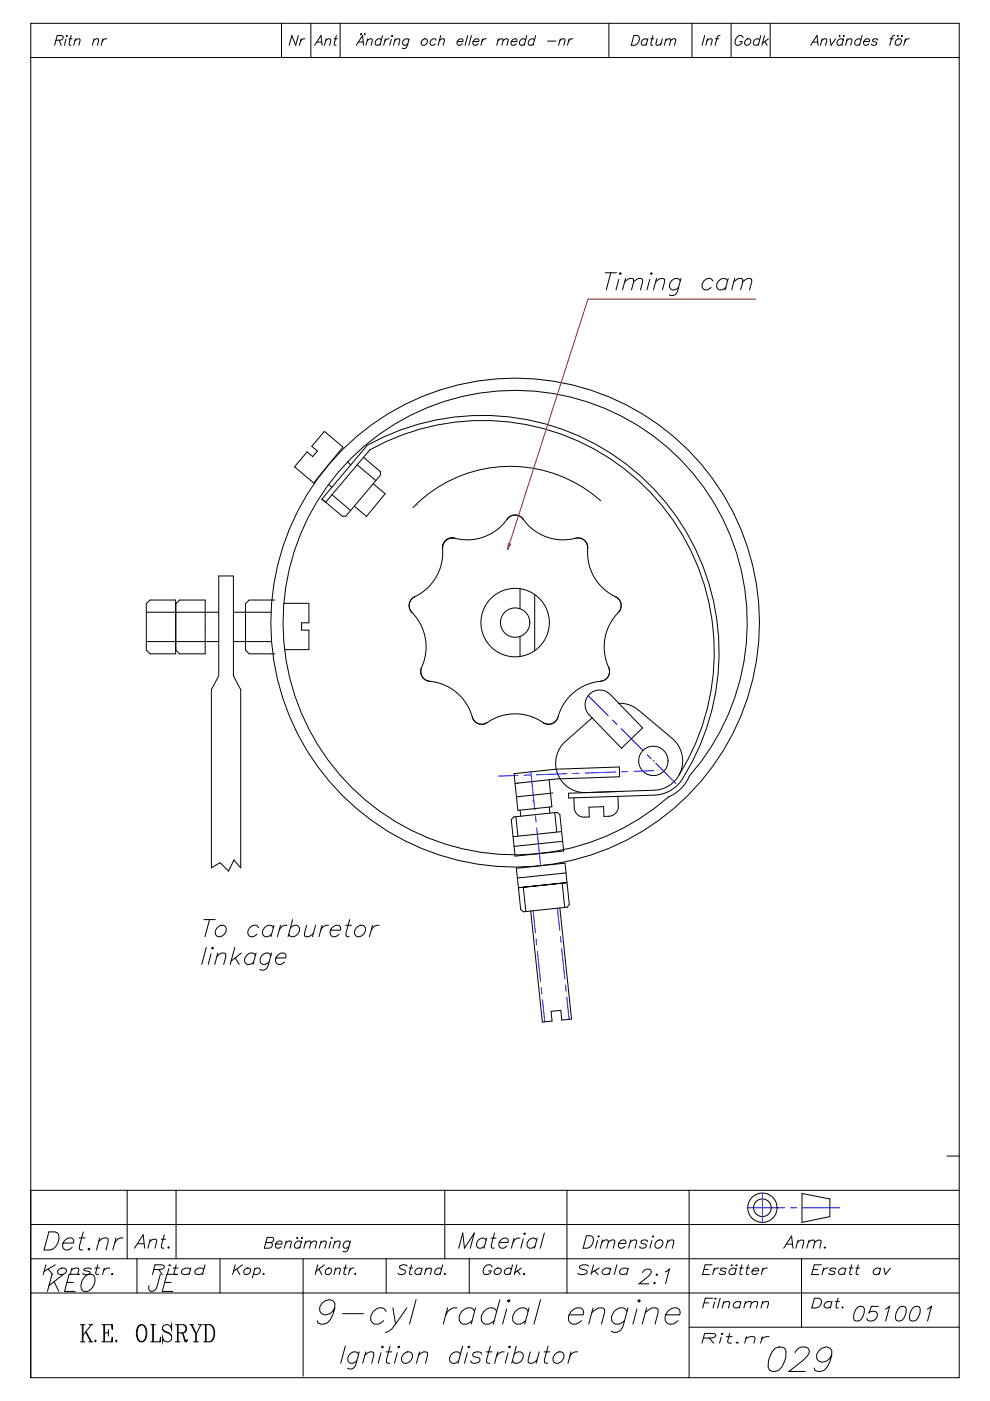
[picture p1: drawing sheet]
<svg xmlns="http://www.w3.org/2000/svg" width="210mm" height="297mm" viewBox="0 0 210 297" stroke-linecap="round" stroke-linejoin="round" font-family="sans-serif">
<g fill="none" stroke="#000" stroke-width=".21">
<path d="M6.5 4.9h197v287.1h-197zM6.5 12.2h197M11.9 8.5h.9l.4-.2a.46 .46 0 0 0 .1-.7l-1.2-.1-.5 2.1M12.6 8.5l.4 1.1M14 8.3l-.3 1.3M14.1 7.6h.2zM14.6 8.2h.7M15.1 7.5l-.4 1.7v.3l.3 .1M15.9 8.6l.6-.4 .5 .1-.3 1.3M16 8.2l-.4 1.4M19.8 8.6l.6-.4 .5 .1-.2 1.3M20 8.2l-.4 1.4"/>
<path d="M21.8 8.2l-.3 1.4M22.6 8.2a.9 .9 0 0 0-.9 .6M59.7 4.9v7.3M63.3 7.5l-.6 2.1-.8-2.1-.6 2.1M63.9 8.2l-.4 1.4M64.7 8.2a.9 .9 0 0 0-1 .6M65.9 4.9v7.3M66.7 9.6l1.4-2.1 .2 2.1M67.2 8.9h1M69.1 8.6l.6-.4 .4 .1-.2 1.3M69.2 8.2l-.4 1.4M70.9 8.2h.7"/>
<path d="M71.3 7.5l-.4 1.7v.3l.4 .1M72.1 4.9v7.3M75.6 9.6l1.3-2.1 .2 2.1M76 8.9h1M76.5 7.2h.2zM77.3 7.2h.2zM77.9 8.6l.6-.4 .5 .1-.3 1.3M78 8.2l-.4 1.4M80.9 8.5a.73 .73 0 0 0-1.1 0 .73 .73 0 0 0 .1 1.1h.3l.5-.3M81.1 7.5l-.5 2.1M81.7 8.2l-.3 1.4M82.5 8.2a.91 .91 0 0 0-.9 .6"/>
<path d="M83 8.3l-.3 1.3M83.1 7.6h.2zM83.7 8.6l.6-.4 .5 .1-.3 1.3M83.8 8.2l-.4 1.4M86.7 8.5a.73 .73 0 0 0-1.1 0 .73 .73 0 0 0 .1 1.1l.8-.3M86.8 8.2l-.4 1.6a.68 .68 0 0 1-1 .4M89.6 8.5a.61 .61 0 0 1 .9-.2 .61 .61 0 0 1-.1 1 .61 .61 0 0 1-.9 .2 .61 .61 0 0 1 .1-1zM92.5 8.5a.73 .73 0 0 0-1.1 0 .73 .73 0 0 0 .1 1.1l.8-.3M93.2 8.6l.6-.4 .5 .1-.3 1.3M93.5 7.5l-.6 2.1M97 8.8h1.2v-.2a.68 .68 0 0 0-.8-.3 .68 .68 0 0 0-.5 .7l.1 .3a.6 .6 0 0 0 .5 .3 .6 .6 0 0 0 .5-.3M99.2 7.5l-.6 2.1"/>
<path d="M100 7.5l-.6 2.1M100.3 8.8h1.2l.1-.2a.68 .68 0 0 0-.8-.3 .68 .68 0 0 0-.5 .7 .58 .58 0 0 0 .4 .6 .58 .58 0 0 0 .7-.3M102.4 8.2l-.4 1.4M103.2 8.2a.91 .91 0 0 0-1 .6M105.6 8.6l.6-.4 .5 .1-.2 1.3M105.7 8.2l-.3 1.4M106.7 8.6l.6-.4 .5 .1-.3 1.3M108.4 8.8h1.2l.1-.2a.68 .68 0 0 0-.8-.3 .68 .68 0 0 0-.5 .7 .58 .58 0 0 0 .4 .6 .58 .58 0 0 0 .7-.3M111.5 8.5a.73 .73 0 0 0-1.1 0 .73 .73 0 0 0 .1 1.1l.8-.3M111.7 7.5l-.5 2.1M113.4 8.5a.73 .73 0 0 0-1.1 0 .73 .73 0 0 0 .1 1.1l.7-.3M113.6 7.5l-.5 2.1"/>
<path d="M116.2 8.7h1.7M118.8 8.6l.6-.4 .4 .1-.2 1.3M118.9 8.2l-.4 1.4M120.7 8.2l-.3 1.4M121.5 8.2a.91 .91 0 0 0-.9 .6M129.2 4.9v7.3M134.4 7.5h.7a1.01 1.01 0 0 1 .1 1.8l-.6 .3h-.7zM137.3 8.5a.73 .73 0 0 0-1 0 .73 .73 0 0 0 .1 1.1l.7-.3M137.4 8.2l-.4 1.4M138 8.2h.7M138.5 7.5l-.5 1.7 .1 .3 .3 .1M139.4 8.2l-.3 1.3 .5 .1 .6-.4"/>
<path d="M140.5 8.2l-.4 1.4M141.2 8.6l.6-.4 .4 .1-.2 1.3M141.3 8.2l-.4 1.4M142.3 8.6l.5-.4 .5 .1-.2 1.3M146.8 4.9v7.3M149.5 7.5l-.6 2.1M150 8.6l.6-.4 .4 .1-.2 1.3M150.1 8.2l-.4 1.4M151.8 8.2h.6M152.7 7.5l-.4 .1-.2 .3-.4 1.7M155.1 4.9v7.3M157.6 8l-.2-.4a1.18 1.18 0 0 0-1.3 .6 1.18 1.18 0 0 0 .2 1.4 .94 .94 0 0 0 1.1-.8h-.5"/>
<path d="M158.2 8.5a.61 .61 0 0 1 .9-.2 .61 .61 0 0 1-.1 1 .61 .61 0 0 1-.9 .2 .61 .61 0 0 1 .1-1zM161.1 8.5a.73 .73 0 0 0-1.1 0 .73 .73 0 0 0 .1 1.1h.3l.5-.3M161.4 7.5l-.6 2.1M162.2 7.5l-.6 2.1M162.2 8.8l.5 .8M163 8.2l-1.3 1M163.4 4.9v7.3M171.9 9.6l1.4-2.1 .2 2.1M172.4 8.9h1M174.3 8.6l.6-.4 .4 .1-.2 1.3M174.4 8.2l-.4 1.4M176.1 8.2l.2 1.4 .9-1.4"/>
<path d="M178 7.6h.2zM178.8 8.5a.73 .73 0 0 0-1 0 .73 .73 0 0 0 .1 1.1h.3l.4-.3M178.9 7.6h.2zM178.9 8.2l-.3 1.4M179.6 8.6l.6-.4 .5 .1-.3 1.3M179.7 8.2l-.4 1.4M182.6 8.5a.73 .73 0 0 0-1.1 0 .73 .73 0 0 0 .1 1.1h.3l.5-.3M182.9 7.5l-.6 2.1M183.2 8.8h1.2v-.2a.68 .68 0 0 0-.8-.3 .68 .68 0 0 0-.4 .7v.3a.6 .6 0 0 0 .5 .3 .6 .6 0 0 0 .6-.3M186.2 8.5a.55 .55 0 0 0-.6-.3 .55 .55 0 0 0-.5 .5 .84 .84 0 0 1 .9 .5l-.1 .1a.65 .65 0 0 1-1 0M188.8 8.2h.7M189.8 7.5l-.4 .1-.2 .3-.5 1.7"/>
<path d="M190.1 8.5a.61 .61 0 0 1 1-.2 .61 .61 0 0 1-.1 1 .61 .61 0 0 1-1 .2 .61 .61 0 0 1 .1-1zM190.3 7.6h.2zM191.2 7.6h.2zM192.1 8.2l-.4 1.4M192.8 8.2a.91 .91 0 0 0-.9 .6M68.8 91.4l3.9 3.4-6.2 7.6-4-3.4 2.6-3.2 1.2 1 1-1.2-1.2-1zM73.7 97.9l.7 .6M74.5 97.2a49.2 49.2 0 0 1 68.4-1.1 49.2 49.2 0 0 1 3.3 68.4 8.2 8.2 0 0 1-4.4 4.4 49.2 49.2 0 0 1-68.4-3.2 49.2 49.2 0 0 1 1.1-68.5zM75.8 98.5l3.9 3.4M77.1 96.9l3.6 3.1v.7l-7.3 8.7-.8 .1-4.3-3.7 9.6-11.4a50.1 50.1 0 0 1 61.4 9.8 50.1 50.1 0 0 1 4.6 62 7.2 7.2 0 0 1-5.1 2.3l-7.7 .3M68.3 105.8l.8 .7M69.1 106.5l9.3-11.1a49.1 49.1 0 0 1 59.6 9 49.1 49.1 0 0 1 6 59.9"/>
<path d="M69.7 102.7l.7 .6M70.4 104.9l4 3.3M79.2 102.5l2.5 2.2-4 4.8-2.5-2.2M94.5 114.6l.7-.4 .6-.2a11 11 0 0 0 12.2-4.4 2.08 2.08 0 0 1 3 .5 10.7 10.7 0 0 0 11.7 3.9 2.07 2.07 0 0 1 2 2.3 10.6 10.6 0 0 0 6.3 10.5 2.06 2.06 0 0 1 .2 3 10.8 10.8 0 0 0-1.9 12.3 2.07 2.07 0 0 1-1.9 2.3 10.7 10.7 0 0 0-9.3 8.2 2.07 2.07 0 0 1-2.9 .6 10.7 10.7 0 0 0-12.4 .2 2.08 2.08 0 0 1-2.6-1.4 10.7 10.7 0 0 0-9.7-7.8 2.08 2.08 0 0 1-1.1-2.7 10.7 10.7 0 0 0-2.4-12.2 2.07 2.07 0 0 1 1-2.8 10.6 10.6 0 0 0 5.9-10.7zM96.3 114.1a2.07 2.07 0 0 0-2.4 2M127.4 106.1a28.8 28.8 0 0 0-39.8 1.5M31 128l.8-.8h5.5v11.4h-5.5l-.8-.8zM31 129.8h15.4M31 136h15.4M37.3 128l.8-.8h5.4v11.4h-5.4l-.8-.8M49.5 129.8h8M49.5 136h8.1"/>
<path d="M58.3 127.2h-5.4l-.8 .8v9.8l.8 .8h5.4M60.2 127.9h5.3v4.1h-1.5v1.6h1.5v4.1h-5.1M110.3 124.8v4.2M110.3 134.9v4.3M113.4 126v11.9M46.4 143.1v-21h3.1v21.2l1.6 2.9v37.8l-1.5-1.7-1.1 2.4-1.8-1.8-1.9 1.1v-37.8l1.6-2.9M125.1 147.1a3.1 3.1 0 0 1 4.3 .1l6.9 7.1-4.5 4.3-6.8-7.1a3.1 3.1 0 0 1 .1-4.4zM125.5 152.2h.1M131.1 149.1a6.2 6.2 0 0 1 4.3 1.4l7.2 6a6.2 6.2 0 0 1 1.9 6.8 6.2 6.2 0 0 1-5.7 4.2l-14.5 .5a6.2 6.2 0 0 1-6-3.9 6.2 6.2 0 0 1 1.7-7l5.5-4.9M108.9 173.2l9.3-1 .6 .5 .8 7.7-10.3 1.1-.9-7.7zM109.4 173.1l.5 4.1M109.7 166h.1"/>
<path d="M110.3 171.7l.2 1.3M113 169.8h.1M116.5 165.3l.6 5.7-7.3 .8-.8-7.8 8.9-.9 13.5-.5v2.1l-13.4 .4-8.8 1M116.5 171.1l.1 1.3M117.3 168.1l-7.8 .8M117.7 172.3l.4 4.1M119.1 176.3l-10.3 1.1M119.4 178.3l-10.4 1.1M131 167.8l-10.4 .3v1.1l10.5-.4M131.1 168.8l.1 2.1a2.07 2.07 0 0 1-2 2.1l-1.1 .1-.1-2.1-3.1 .1 .1 2.1h-1.1a2.07 2.07 0 0 1-2.1-2l-.1-2.1M138.6 161.3h.1M109.5 184.1l10.3-1.1 1 8.7-.5 .6-9.3 1-.6-.5z"/>
<path d="M110 188.2l10.3-1.1-10.3 1.1M111 188.1l.5 5.1M118.8 192.5l2.4 23.5-2 .2-.3-2-2 .2 .2 2-2.1 .3-2.4-23.6M119.2 187.2l.6 5.2M120.1 185l-10.4 1.1M6.5 259.6h197M27 252.3v14.5M37.3 252.3v14.5M94.3 252.3v14.5M120.3 252.3v21.8M146.2 252.3v39.7M170.1 253l5.9 1.2v3.7l-5.9 1.2z"/>
<path d="M200.9 245.1h2.6M203.5 252.3h-197v39.7M6.5 266.8h197M6.5 274.1h197M9.7 268.1l-.5 2.1M10.2 269l1 1.2M10.4 261.1h1.2a1.17 1.17 0 0 1 .9 1.5 2.54 2.54 0 0 1-3.2 2.4zM11 270.1l-.9 3.7M11.5 271.7l1 2.1M11.7 268.1l-2.3 1.4M12.5 269.1a.94 .94 0 0 1 1.6 .3 1.02 1.02 0 0 1-.9 .8 1.02 1.02 0 0 1-1-.6zM13.4 263.5h2.2a.75 .75 0 0 0-.5-1.1 1.56 1.56 0 0 0-1.5 .7 1.56 1.56 0 0 0 0 1.7 1.28 1.28 0 0 0 1.7-.4"/>
<path d="M13.5 270.1l-3.1 2.4M14.2 271.9h1.4M15.2 269.2a1.38 1.38 0 0 1 1.5-.3l-.2 1.3M15.3 268.8l-.4 1.4M16.8 262.4h1.2M16.9 270.1h-2.2l-1 3.7h2.2M17.7 261.1l-.9 3.1 .1 .6 .6 .2M18 270.6a1.27 1.27 0 0 1 2 0 2.61 2.61 0 0 1-1.5 3.2h-.7a1.78 1.78 0 0 1-.1-2.8zM18.7 264.8l.2-.2 .2 .2-.3 .2zM19.3 269.1a1.08 1.08 0 0 0-1.5 0v.2l1.3 .3v.3a1.18 1.18 0 0 1-1.6 0M20.1 268.8h1M20.7 268.1l-.4 1.7 .1 .3 .5 .1"/>
<path d="M21 263.1l1.1-.7h.5l.3 .2 .1 .5-.5 1.9M21.1 262.4l-.6 2.6M22.1 268.8l-.3 1.4M23.3 268.8a1.3 1.3 0 0 0-1.3 .6M23.6 270.1h.3zM24.6 262.4l-.7 2.6M26.1 262.4a1.67 1.67 0 0 0-1.8 1.1M28.5 264.6l1.9-2.9 .3 2.9M29.1 266.8v7.3M29.2 263.6h1.3M31.7 263.2l.9-.5 .6 .1-.3 1.8M31.9 262.7l-.5 1.9"/>
<path d="M32.6 269.1h1.4a.85 .85 0 0 0 .9-.6l-.2-.3-.5-.1h-1.3l-.6 2.1M33.7 269.1l.7 1.1M34 270.1l-.7 2.8a1.08 1.08 0 0 1-1.6 .7l-.2-.7 .1-.4M34.2 262.7h.9M34.8 261.7l-.6 2.3 .1 .5 .5 .1M34.9 271.9h1.4M35.6 264.5l.2-.2 .1 .2-.2 .1zM35.8 268.9l-.3 1.3M35.8 268.2h.3zM36.7 268.8h1.1M37.4 268.1l-.5 1.7 .1 .3 .6 .1M37.6 270.1h-2.2l-1 3.7h2.3"/>
<path d="M40.4 269.1a1.19 1.19 0 0 0-1.9 .5 1.01 1.01 0 0 0 1.7 .3M40.5 268.8l-.4 1.4M43.2 269.1a1.08 1.08 0 0 0-1.2-.2 1.08 1.08 0 0 0-.6 1 1.17 1.17 0 0 0 1.6 0M43.5 268.1l-.6 2.1M46.7 266.8v7.3M49.9 268.1l-.6 2.1M50.2 269l.7 1.2M51.4 268.1l-1.9 1.4M51.9 269.1a.68 .68 0 0 1 1.2-.1 .68 .68 0 0 1-.5 1.1 .61 .61 0 0 1-.8-.1 .61 .61 0 0 1 .1-.9zM54 269.1a.68 .68 0 0 1 1.1-.1 .68 .68 0 0 1-.4 1.1 .63 .63 0 0 1-.9-.2M54.1 268.8l-.6 2.1M55.8 270.1h.2z"/>
<path d="M56.4 263.4l1.3 .1a.72 .72 0 0 1-.7 1.1h-.9l.6-2.3 1.2 .1a.55 .55 0 0 1-.2 .9l-.3 .1M58.5 263.7h1.3a.45 .45 0 0 0-.3-.6 .87 .87 0 0 0-1 .4 .87 .87 0 0 0 .3 1.1h.3l.5-.3M60.6 263.5l.7-.4 .5 .1-.3 1.4M60.7 263.1l-.4 1.5M63 262.4l.1-.1 .1 .1-.2 .1zM63.9 263.4a.81 .81 0 0 0-1.2 0 .81 .81 0 0 0 .1 1.2h.3l.6-.3M63.9 262.4l.2-.1 .1 .1-.2 .1zM64 263.1l-.4 1.5M64.3 266.8v24.9M64.7 263.5l.7-.4 .5 .1-.3 1.4M64.9 263.1l-.5 1.5M65.9 263.5l.7-.4 .5 .1-.3 1.4"/>
<path d="M67.4 268.1l-.5 2.1M67.7 269l.5 1.2M68 263.5l.7-.4 .5 .1-.3 1.4M68.1 263.1l-.4 1.5M68.8 268.1l-1.8 1.4M69.2 269.1a.62 .62 0 0 1 1-.2 .62 .62 0 0 1-.1 1 .62 .62 0 0 1-.9 .2 .62 .62 0 0 1 0-1zM70.2 263.2l-.4 1.4M70.3 262.4l.1-.1 .1 .1-.2 .1zM70.9 263.5l.7-.4 .5 .1-.3 1.4M71 277.2a2.02 2.02 0 0 1-2.8 1.3 1.86 1.86 0 0 1-.1-2.1 1.86 1.86 0 0 1 1.9-.9l.7 .3 .3 .4a5.5 5.5 0 0 1-1.6 4.2l-1.3 .3-.7-.3-.1-.4M71.1 263.1l-.5 1.5M71.1 269.2l.6-.4 .5 .1-.3 1.3"/>
<path d="M71.2 268.8l-.4 1.4M72.6 278.5h4.5M72.9 268.8h.7M73.4 268.1l-.5 1.7v.3l.4 .1M74.2 263.4a.81 .81 0 0 0-1.2 0 .81 .81 0 0 0 .2 1.2h.3l.5-.3M74.3 268.8l-.4 1.4M74.3 263.1l-.4 1.7a.74 .74 0 0 1-1.1 .4M75.1 268.8a.92 .92 0 0 0-1 .6M75.2 270.1h.2zM81.9 266.8v7.3M81.9 278a1.33 1.33 0 0 0-2.1-.5 1.99 1.99 0 0 0-.8 2.9 1.74 1.74 0 0 0 2.4-.4M83.3 277.2l.6 3.5"/>
<path d="M86.3 277.2l-2.4 3.5a2.81 2.81 0 0 1-2.2 1.7M86.3 268.4a1 1 0 0 0-1.6 .2l.2 .3 1 .4 .1 .3a.97 .97 0 0 1-1.6 .3M86.8 268.8h.8M87.3 268.1l-.5 1.7 .1 .3 .4 .1M88.3 275.5l-1.4 5.2M89.5 269.1a.8 .8 0 0 0-1.1-.1 .8 .8 0 0 0-.2 1.1 .83 .83 0 0 0 1-.2M89.5 268.8l-.3 1.4M90.3 269.2a.92 .92 0 0 1 1.2-.3l-.2 1.3M90.4 268.8l-.4 1.4M93.6 269.1a.8 .8 0 0 0-1.1-.1 .8 .8 0 0 0-.1 1.1 .83 .83 0 0 0 1-.2M93.9 268.1l-.6 2.1M94.3 270.1h.2z"/>
<path d="M94.9 277.2l-.9 3.5M96.9 277.2a2.25 2.25 0 0 0-2.3 1.5M97.3 264.6l.9-3.2 .3 3.2 2.1-3.2-.9 3.2M99.5 266.8v7.3M100.7 278a1.33 1.33 0 0 0-2.1-.5 2 2 0 0 0-.8 2.9 1.74 1.74 0 0 0 2.3-.4M100.9 277.2l-1 3.5M103.1 262.9a1.08 1.08 0 0 0-1.1-.4 1.08 1.08 0 0 0-.9 .9 .83 .83 0 0 0 .2 1 .83 .83 0 0 0 1.1 0l.4-.3M103.2 262.5l-.5 2.1M104.1 262.5h1.1M104.4 268.6a.96 .96 0 0 0-1-.5 .96 .96 0 0 0-.8 .8 .88 .88 0 0 0 .3 1.3 1.03 1.03 0 0 0 1.3-.8h-.6M104.9 261.4l-.7 2.6v.4l.6 .2M105 269.1a.69 .69 0 0 1 1.2-.1 .69 .69 0 0 1-.4 1.1 .62 .62 0 0 1-.7 .1 .62 .62 0 0 1-.3-.6z"/>
<path d="M105.4 278a1.33 1.33 0 0 0-2.1-.5 2.28 2.28 0 0 0-1.2 2.5 1.34 1.34 0 0 0 2.1 .4l.6-.4M105.9 263.4h1.8a.63 .63 0 0 0-.3-.9 1.31 1.31 0 0 0-1.3 .5 1.31 1.31 0 0 0 0 1.4 1.08 1.08 0 0 0 1.4-.3M106 275.5l-1.4 5.2M107.5 277.5l-.9 3.2M107.7 275.8l.3-.3 .2 .3-.3 .2zM108.5 269.1a.81 .81 0 0 0-1.2-.1 .81 .81 0 0 0-.1 1.1 .88 .88 0 0 0 1-.2M108.7 268.1l-.5 2.1M109 262.5l-.5 2.1M109.6 268.1l-.5 2.1M109.7 269.4l.6 .8M110.3 262.5a1.4 1.4 0 0 0-1.5 .9M110.6 268.8l-1.4 1"/>
<path d="M111 262.6l-.5 2M111 270.1h.3zM111.1 261.5l.2-.1 .1 .1-.2 .2zM112 278a1.33 1.33 0 0 0-2.1-.5 2 2 0 0 0-.8 2.9 1.74 1.74 0 0 0 2.4-.4M112.2 277.2l-.9 3.5M113.8 262.9a1.08 1.08 0 0 0-1.1-.4 1.08 1.08 0 0 0-.8 .9 .83 .83 0 0 0 .1 1 .83 .83 0 0 0 1.1 0l.4-.3M113.9 262.5l-.5 2.1M114.7 275.5l-1.4 5.2M115.5 261.4l-.9 3.2M120.7 278.7h3a1.01 1.01 0 0 0-.6-1.5 2.26 2.26 0 0 0-2.5 2.8 1.34 1.34 0 0 0 2.1 .4l.6-.4M124.4 262h.9a1.19 1.19 0 0 1 .2 2l-.5 .5-1.3 .1zM124.9 268.4a1.39 1.39 0 0 0-2 .2l.2 .3 1.3 .4 .2 .3a1.2 1.2 0 0 1-1.8 .5l-.2-.2"/>
<path d="M125.5 278.2l1.5-1h.8l.4 .3v.7l-.6 2.5M125.8 277.2l-.9 3.5M125.9 268.1l-.5 2.1M126.1 269.4l.8 .8M126.7 263l-.4 1.6M126.9 262.1l.1-.1 .1 .1-.1 .1zM127.1 268.8l-1.6 1M127.7 263.3l.7-.5 .6 .2-.3 1.6M127.8 262.8l-.5 1.8M129 263.3l.8-.5 .6 .2-.3 1.6M129.5 269.1a1 1 0 0 0-1.2-.2 1 1 0 0 0-.5 1 1.02 1.02 0 0 0 1.5 0M129.6 268.8l-.4 1.4"/>
<path d="M130.8 268.1l-.5 2.1M131.2 263.6h1.5a.51 .51 0 0 0-.3-.8 .99 .99 0 0 0-1.1 .6 .99 .99 0 0 0 .3 1.2h.4l.6-.4M133 278a1.33 1.33 0 0 0-2.1-.5 2.28 2.28 0 0 0-1.1 2.5 1.33 1.33 0 0 0 2 .4l.7-.4M133.2 269.1a1 1 0 0 0-1.2-.2 1 1 0 0 0-.5 1 1.02 1.02 0 0 0 1.5 0M133.2 277.2l-1.1 4a1.69 1.69 0 0 1-2.4 1M133.3 268.8l-.4 1.4M133.7 263.3l.7-.5 .6 .2-.3 1.6M133.8 262.8l-.5 1.8M135.1 277.5l-.9 3.2M135.3 275.8l.3-.3 .2 .3-.3 .2zM136.3 269.8l.1-.2a1.05 1.05 0 0 1 1.7-.3 1.16 1.16 0 0 1-.7 1.4l-1.9 1.4h2.1M136.9 278.2l1.5-1h.7l.4 .3 .1 .7-.7 2.5"/>
<path d="M137.1 277.2l-.9 3.5M137.3 263.2a.76 .76 0 0 0-.7-.4 .76 .76 0 0 0-.7 .4l.1 .3 1 .3 .1 .4a1.01 1.01 0 0 1-1.4 .3v-.3M138.3 263l-.5 1.6M138.4 262.1l.1-.1 .1 .1-.1 .1zM138.7 272l.2-.2 .1 .2-.2 .1zM139.2 270.2l.1-.1 .2 .1-.2 .2zM139.2 263.2a.78 .78 0 0 1 1.2-.2 .78 .78 0 0 1-.1 1.2 .78 .78 0 0 1-1.2 .2 .78 .78 0 0 1 .1-1.2zM141.1 269.6l.9-.6-.8 3.1M141.2 278.7h3a1.01 1.01 0 0 0-.6-1.5 2.26 2.26 0 0 0-2.5 2.8 1.33 1.33 0 0 0 2.1 .4l.6-.4M141.6 263.3l.7-.5 .6 .2-.3 1.6M141.7 262.8l-.5 1.8M149.3 269.1h.9"/>
<path d="M149.3 276.2h1M151 268.1h-1.4l-.6 2.1h1.5M151.2 275.2h-1.6l-.6 2.1M151.5 268.8l-.3 1.4M151.6 276l-.4 1.3M151.6 275.3h.3zM152.4 268.8a1.03 1.03 0 0 0-1 .6M152.8 275.2l-.6 2.1M153.4 276.3a1.06 1.06 0 0 1 1.3-.3l-.2 1.3M153.5 275.9l-.3 1.4M154.1 269.1a.74 .74 0 0 0-1.3 0 1.01 1.01 0 0 0 1 .5l.1 .3a.8 .8 0 0 1-1.3 0M155.1 268.2h.2z"/>
<path d="M156.1 269.1a.81 .81 0 0 0-1.1-.1 .81 .81 0 0 0-.2 1.1 .87 .87 0 0 0 1.1-.2M156.1 268.2h.2zM156.2 268.8l-.4 1.4M156.9 268.8h.8M157.1 276.2a.91 .91 0 0 0-1.1-.2 .91 .91 0 0 0-.4 1 .83 .83 0 0 0 1.3 0M157.2 275.9l-.4 1.4M157.4 268.1l-.5 1.7 .1 .3 .4 .1M158 276.3a1.06 1.06 0 0 1 1.3-.3l-.2 1.3M158.1 275.9l-.3 1.4M158.2 268.8h.8M158.7 268.1l-.4 1.7v.3l.5 .1M159.4 276.3a1.06 1.06 0 0 1 1.3-.3l-.3 1.3"/>
<path d="M159.5 269.4h1.4a.41 .41 0 0 0-.3-.6 .78 .78 0 0 0-1 .4 .78 .78 0 0 0 .3 1h.3l.6-.3M161.7 276.3a1.06 1.06 0 0 1 1.3-.3l-.3 1.3M161.8 275.9l-.4 1.4M161.8 268.8l-.3 1.4M162.7 268.8a1.03 1.03 0 0 0-1 .6M166.2 264.6l1.7-2.6 .3 2.6M166.8 263.7h1.3M169.1 263.4l.8-.5 .6 .1-.3 1.6M169.3 262.9l-.5 1.7M170 266.8v14.5M171.5 263.4l.7-.5 .6 .1-.3 1.6M171.6 262.9l-.5 1.7"/>
<path d="M172.5 269.1h.9M172.7 275.2h.9a.69 .69 0 0 1 .6 .8 1.53 1.53 0 0 1-2 1.3zM172.8 263.4l.8-.5 .5 .1-.3 1.6M174.2 268.1h-1.5l-.5 2.1h1.5M174.7 268.8l-.4 1.4M174.8 264.5l.2-.2 .1 .2-.2 .1zM175.6 268.8a1.04 1.04 0 0 0-1 .6M176.4 276.2a.91 .91 0 0 0-1.1-.2 .91 .91 0 0 0-.5 1 .84 .84 0 0 0 1.4 0M176.5 275.9l-.4 1.4M177.2 275.9h.9M177.3 269.1a.75 .75 0 0 0-1.3 0 1.03 1.03 0 0 0 1 .5l.1 .3a.82 .82 0 0 1-1.3 0M177.8 275.2l-.5 1.7 .1 .3 .4 .1"/>
<path d="M178.6 277.2h.2zM179.4 269.1a.82 .82 0 0 0-1.2-.1 .82 .82 0 0 0-.1 1.1 .89 .89 0 0 0 1-.2M179.4 268.8l-.3 1.4M180.1 268.8h.8M180.7 268.1l-.5 1.7v.3l.5 .1M181.5 268.8h.8M182 277.1l.5-.2 .7 .2a2.56 2.56 0 0 1-.8 2.8l-.5 .1-.7-.1a2.58 2.58 0 0 1 .8-2.8zM182 268.1l-.4 1.7v.3l.5 .1M186.3 276.9h-1.5l-.5 1.4a.97 .97 0 0 1 1.2-.3 .97 .97 0 0 1 .5 1.1 1.32 1.32 0 0 1-2.1 .6v-.3M186.7 269.1a.82 .82 0 0 0-1.1-.1 .82 .82 0 0 0-.2 1.1 .89 .89 0 0 0 1.1-.2M186.8 268.8l-.4 1.4M187.5 268.8l.3 1.4 1.1-1.4"/>
<path d="M187.8 277.5l.9-.6-.8 3.1M190.9 277.1l.5-.2 .7 .2a2.56 2.56 0 0 1-.8 2.8l-.5 .1-.7-.1a2.58 2.58 0 0 1 .8-2.8zM193.8 277.1l.5-.2 .7 .2a2.59 2.59 0 0 1-.7 2.8l-.5 .1-.7-.1a2.59 2.59 0 0 1 .7-2.8zM196.7 277.5l.9-.6-.9 3.1M17.1 280.8h.9M17.1 284.4h.9M17.5 280.8v3.6M17.6 280.8v3.6M18.2 282.4l1.1 2M18.3 282.4l1.1 2M18.8 280.8h.9M18.8 284.4h.9"/>
<path d="M19.4 280.8l-1.8 2.3M20.2 284.1l.2 .2-.2 .1-.1-.1zM21.6 280.8h2.2v1l-.1-1M21.6 284.4h2.2v-1l-.1 1M22 280.8v3.6M22.2 280.8v3.6M22.2 282.5h.8M23 281.8v1.4M24.6 284.1l.2 .2-.2 .1-.1-.1zM29.9 280.8a2.16 2.16 0 0 0-.7 3.1 .95 .95 0 0 0 1 .5 .95 .95 0 0 0 .8-.8 2.08 2.08 0 0 0-.8-2.8 1.58 1.58 0 0 0-1.1 2.1 1.66 1.66 0 0 0 .8 1.5M30.2 280.8a2.37 2.37 0 0 1 0 3.6M32 284.4h2v-1l-.1 1"/>
<path d="M32 280.8h.9M32.4 280.8v3.6M32.5 280.8v3.6M34.5 281.7l.5 .5 1.1 .5 .3 .5v.7a1.03 1.03 0 0 1-1.2 .5 1.03 1.03 0 0 1-.7-1v1l.1-.5M36.3 281.3l.1-.5v1a.97 .97 0 0 0-.9-1 .97 .97 0 0 0-1 .9l.2 .5 1.4 .7 .3 .3M37.2 280.8h1.7a.88 .88 0 0 1 .7 .9 .88 .88 0 0 1-.7 .8h-1.1M37.2 284.4h1M37.6 280.8v3.6M37.8 280.8v3.6M38.5 282.5l.4 .4 .5 1.4 .3-.2M38.7 282.7l.6 1.7h.3l.1-.5M38.9 280.8a.94 .94 0 0 1 .6 .9 .94 .94 0 0 1-.6 .8"/>
<path d="M40.3 280.8h.8M40.5 280.8l1 1.9v1.7M40.7 280.8l.9 1.9v1.7M41.1 284.4h1M42.1 280.8h.8M42.6 280.8l-1 1.9M43.2 280.8h1.3a2.16 2.16 0 0 1 .7 3.1l-.2 .4-.5 .1h-1.3M43.6 280.8v3.6M43.7 280.8v3.6M44.5 280.8a2.33 2.33 0 0 1 0 3.6M73.2 285.4l-.9 3.6M76.1 287.1a1.22 1.22 0 0 0-1.3-.5 1.22 1.22 0 0 0-1 1 .94 .94 0 0 0 .2 1.2 .94 .94 0 0 0 1.3 0l.4-.3"/>
<path d="M76.2 286.6l-.7 2.7a1.19 1.19 0 0 1-1.8 .7M77.4 287.3l1-.7 .9 .1v.6l-.5 1.7M77.6 286.6l-.7 2.4M80.8 286.7l-.6 2.3M81 285.5l.2-.1 .1 .1-.2 .2zM81.9 286.6h1.2M82.7 285.4l-.7 2.9v.5l.6 .2M84.3 286.7l-.6 2.3M84.4 285.5l.2-.1 .2 .1-.3 .2zM85.6 287.1a1.12 1.12 0 0 1 1.9 0 1.49 1.49 0 0 1-.5 1.5 1.49 1.49 0 0 1-1.6 .2 1.26 1.26 0 0 1 .2-1.7zM88.8 287.3l1-.7 .9 .1v.6l-.5 1.7M89 286.6l-.7 2.4"/>
<path d="M97.7 287.1a1.23 1.23 0 0 0-1.3-.5 1.23 1.23 0 0 0-1 1 .94 .94 0 0 0 .2 1.2 .94 .94 0 0 0 1.2 0l.5-.3M98.1 285.4l-1 3.6M99.1 286.7l-.6 2.3M99.3 285.5l.2-.1 .1 .1-.2 .2zM102.1 287.1v-.4a1.39 1.39 0 0 0-1.9 .4l.1 .3 1.4 .6 .1 .5a1.39 1.39 0 0 1-1.8 .3l-.1-.3M103.1 286.6h1.3M104 285.4l-.8 2.9v.5l.7 .2M105.6 286.6l-.7 2.4M106.9 286.6a1.58 1.58 0 0 0-1.6 1M107.8 286.7l-.6 2.3M107.9 285.5l.2-.1 .2 .1-.3 .2zM109.1 287.1a1.12 1.12 0 0 1 1.9 0 1.49 1.49 0 0 1-.5 1.5 1.49 1.49 0 0 1-1.6 .2l-.2-.3"/>
<path d="M109.5 285.4l-1 3.6M112.5 286.6l-.5 1.7v.5l.3 .2h.6l1-.7M114.4 286.6l-.7 2.4M115.4 286.6h1.2M116.3 285.4l-.8 2.9v.5l.6 .2M117.7 287.1a1.12 1.12 0 0 1 1.9 0 1.49 1.49 0 0 1-.5 1.5 1.49 1.49 0 0 1-1.5 .2 1.26 1.26 0 0 1 .1-1.7zM121.1 286.6l-.6 2.4M122.5 286.6a1.58 1.58 0 0 0-1.7 1M146.2 281.3h57.3M149.2 283.6l2.1-.1 .5-.5-.2-.3h-.5h-1.6l-.6 2M150.4 283.6l1 1.1M153 283.4l-.4 1.3"/>
<path d="M153 282.7h.3zM154.1 283.3h1.2M154.8 282.7l-.5 1.6 .1 .3 .7 .1M156.2 284.6h.4zM158.2 283.7a1.98 1.98 0 0 1 1.9-.3l.1 .3-.3 1M158.3 283.3l-.3 1.4M161.7 283.3l-.4 1.4M163.1 283.3a1.67 1.67 0 0 0-1.6 .6M164.5 285.8l.8-.3 1.1 .3a4.3 4.3 0 0 1-1.2 4.7l-.8 .2-1.2-.2a4.3 4.3 0 0 1 1.3-4.7zM168.6 286.8a1.75 1.75 0 0 1 3-.8l.1 .5-.2 .5-.3 .5-.7 .8-3.2 2.4h3.5M176.4 287.3a2.03 2.03 0 0 1-2.8 1.2 1.86 1.86 0 0 1-.1-2.1 1.86 1.86 0 0 1 1.9-.9l.7 .3 .3 .5a5.6 5.6 0 0 1-1.6 4.2l-1.3 .2-.7-.2-.1-.5"/>
<circle cx="109.3" cy="132" r="51.8"/>
<circle cx="109.3" cy="132" r="7.3"/>
<circle cx="109.3" cy="132" r="3.1"/>
<circle cx="138.6" cy="161.3" r="3.1"/>
<circle cx="161.7" cy="256" r="1.87"/>
<circle cx="161.7" cy="256" r="3.1"/>
</g>
<g fill="none" stroke="#00f" stroke-width=".21">
<path d="M124.8 147.5l4.2 4.2M129.9 152.6l.9 1M131.8 154.5l4.5 4.6M137.3 160l.9 .9M109.9 164.4l-4.2 .1M112.5 164.3h-1.3M112.6 163.6l.8 8M113.6 172.9l.1 1.3M113.8 175.5l.9 8M120.2 164l-6.5 .2M122.8 163.9l-1.3 .1M130.6 163.6l-6.5 .3"/>
<path d="M133.2 163.6h-1.3M138.7 163.4l-4.2 .1M139.1 161.8l4.2 4.3M113.1 193.1l.5 4.7M113.7 199l.1 1.3M118.2 192.5l.5 4.7M118.9 198.5l.1 1.3M114 201.6l.7 6.5M114.8 209.4l.1 1.2M115.1 211.9l.5 4.7M119.1 201.1l.7 6.4M119.9 208.8l.2 1.3"/>
<path d="M120.2 211.4l.5 4.7M158.6 256h7.8M161.7 252.9v6.4M167.7 256h1.3M170.3 256h7.8"/>
</g>
<path d="M88.4 106.6l.3 .3-1.1 .7z" fill="#f00"/>
<path d="M107.9 115.2l.4 .2-.6 1.1z" fill="none" stroke="#f00" stroke-width=".21"/>
<path d="M107.9 115.2l.4 .2-.6 1.1z" fill="#f00"/>
<path d="M160.3 63.4h-35.6l-16.6 51.9" fill="none" stroke="#f00" stroke-width=".21"/>
<g fill="none" stroke="#000" stroke-width=".21">
<path d="M128.4 57.8h2.4M129.6 57.8l-1 3.6M131.3 59.2l-.6 2.2M131.4 58l.2-.2 .2 .2-.3 .2zM132.5 59.7l1.1-.7h.5l.3 .2v.5l-.5 1.7M132.7 59l-.7 2.4M134.4 59.7l1.1-.7h.5l.3 .2v.5l-.5 1.7M137.8 59.2l-.6 2.2M138 58l.2-.2 .1 .2-.2 .2zM139.1 59.7l1-.7h.5l.3 .2 .1 .5-.5 1.7M139.3 59l-.7 2.4M144.3 59.5a1.22 1.22 0 0 0-1.3-.4 1.22 1.22 0 0 0-.9 1 .94 .94 0 0 0 .2 1.2 .94 .94 0 0 0 1.2 0l.4-.4"/>
<path d="M144.4 59l-.7 2.8a1.18 1.18 0 0 1-1.7 .7M151.2 59.5a1.22 1.22 0 0 0-1.3-.4 1.22 1.22 0 0 0-.9 1 .94 .94 0 0 0 .2 1.2 .94 .94 0 0 0 1.2 0l.4-.4M154.3 59.5a1.22 1.22 0 0 0-1.3-.4 1.22 1.22 0 0 0-.9 1 .94 .94 0 0 0 .2 1.2 .94 .94 0 0 0 1.2 0l.4-.4M154.5 59l-.7 2.4M155.7 59.7l1-.7h.5l.3 .2 .1 .5-.5 1.7M155.8 59l-.6 2.4M157.6 59.7l1-.7h.5l.3 .2 .1 .5-.5 1.7M43.2 194.9h2.5M44.4 194.9l-.9 3.7M46.1 196.7a1.12 1.12 0 0 1 1.9 0 1.49 1.49 0 0 1-.5 1.4 1.49 1.49 0 0 1-1.6 .3 1.26 1.26 0 0 1 .2-1.7zM54.9 196.7a1.22 1.22 0 0 0-1.3-.5 1.22 1.22 0 0 0-.9 1 .94 .94 0 0 0 .1 1.2 .94 .94 0 0 0 1.3 0l.4-.4M58 196.7a1.22 1.22 0 0 0-1.3-.5 1.22 1.22 0 0 0-.9 1 .94 .94 0 0 0 .2 1.2 .94 .94 0 0 0 1.2 0l.4-.4"/>
<path d="M58.1 196.1l-.6 2.5M59.5 196.1l-.7 2.5M60.9 196.1a1.59 1.59 0 0 0-1.7 1.1M61.6 196.7a1.12 1.12 0 0 1 1.9 0 1.49 1.49 0 0 1-.5 1.4 1.49 1.49 0 0 1-1.5 .3l-.3-.4M62.1 194.9l-1 3.7M65 196.1l-.4 1.8v.5l.3 .2h.5l1.1-.7M66.9 196.1l-.6 2.5M68.3 196.1l-.6 2.5M69.7 196.1a1.58 1.58 0 0 0-1.7 1.1M70.1 197.2h2.1a.71 .71 0 0 0-.4-1.1 1.48 1.48 0 0 0-1.5 .7 1.48 1.48 0 0 0 0 1.6 1.2 1.2 0 0 0 1.6-.4M73.3 196.1h1.2M74.2 194.9l-.8 3v.5l.7 .2"/>
<path d="M75.6 196.7a1.12 1.12 0 0 1 1.9 0 1.49 1.49 0 0 1-.5 1.4 1.49 1.49 0 0 1-1.5 .3 1.26 1.26 0 0 1 .1-1.7zM79 196.1l-.6 2.5M80.4 196.1a1.59 1.59 0 0 0-1.7 1.1M43.8 200.8l-1 3.6M44.8 202.2l-.6 2.2M44.9 201l.2-.2 .2 .2-.3 .1zM46 202.7l1.1-.7h.5l.3 .2v.5l-.5 1.7M46.2 202l-.7 2.4M49.8 200.8l-1 3.6M49.9 203.1l.8 1.3M51.2 202l-2.2 1.7M54.2 202.5a1.23 1.23 0 0 0-1.3-.5 1.23 1.23 0 0 0-.9 1.1 .94 .94 0 0 0 .2 1.2 .94 .94 0 0 0 1.2 0l.4-.4"/>
<path d="M54.3 202l-.6 2.4M57.5 202.5a1.22 1.22 0 0 0-1.3-.5 1.22 1.22 0 0 0-.9 1.1 .94 .94 0 0 0 .1 1.2 .94 .94 0 0 0 1.3 0l.4-.4M57.6 202l-.7 2.8a1.18 1.18 0 0 1-1.8 .7M58.5 203.1h2.1a.71 .71 0 0 0-.4-1.1 1.48 1.48 0 0 0-1.5 .7 1.48 1.48 0 0 0 0 1.6 1.2 1.2 0 0 0 1.7-.4"/>
</g>
</svg>
